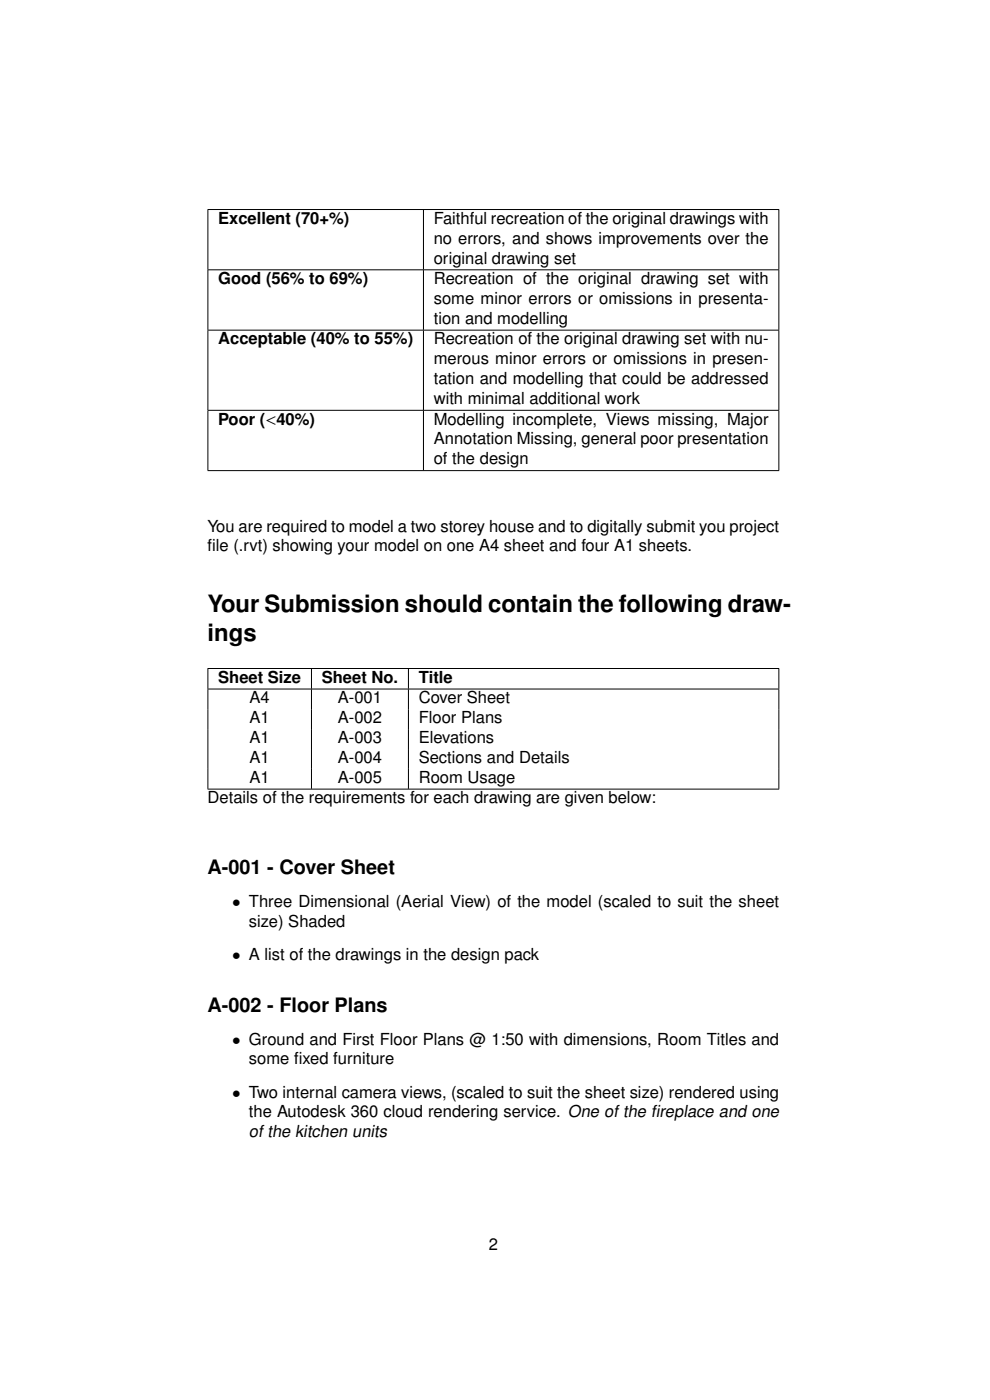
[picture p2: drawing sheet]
<svg xmlns="http://www.w3.org/2000/svg" width="210mm" height="297mm" viewBox="0 0 210 297" stroke-linecap="round" stroke-linejoin="round" font-family="sans-serif">
<defs><g id="words">
<g font-size="5.1">
<text x="44" y="129.7">Your Submission should contain the following draw-</text>
<text x="44" y="136.1">ings</text>
</g>
<g font-size="4.2">
<text x="44" y="185.5">A-001 - Cover Sheet</text>
<text x="44" y="214.6">A-002 - Floor Plans</text>
</g>
<g font-size="3.5">
<text x="46.3" y="47.5">Excellent (70+%)</text>
<text x="92" y="47.5">Faithful recreation of the original drawings with</text>
<text x="92" y="51.7">no errors, and shows improvements over the</text>
<text x="92" y="55.9">original drawing set</text>
<text x="46.3" y="60.3">Good (56% to 69%)</text>
<text x="92" y="60.3">Recreation of the original drawing set with</text>
<text x="92" y="64.5">some minor errors or omissions in presenta-</text>
<text x="92" y="68.7">tion and modelling</text>
<text x="46.3" y="73.1">Acceptable (40% to 55%)</text>
<text x="92" y="73.1">Recreation of the original drawing set with nu-</text>
<text x="92" y="77.3">merous minor errors or omissions in presen-</text>
<text x="92" y="81.5">tation and modelling that could be addressed</text>
<text x="92" y="85.7">with minimal additional work</text>
<text x="46.3" y="90.1">Poor (&lt;40%)</text>
<text x="92" y="90.1">Modelling incomplete, Views missing, Major</text>
<text x="92" y="94.3">Annotation Missing, general poor presentation</text>
<text x="92" y="98.5">of the design</text>
<text x="44" y="112.8">You are required to model a two storey house and to digitally submit you project</text>
<text x="44" y="117">f</text>
<text x="44" y="117">ile (.rvt) showing your model on one A4 sheet and four A1 sheets.</text>
<text x="46.3" y="144.8">Sheet Size</text>
<text x="52.9" y="149.2">A4</text>
<text x="68.2" y="144.8">Sheet No.</text>
<text x="71.7" y="149.2">A-001</text>
<text x="88.8" y="144.8">Title</text>
<text x="88.8" y="149.2">Cover Sheet</text>
<text x="52.9" y="153.4">A1</text>
<text x="71.7" y="153.4">A-002</text>
<text x="88.8" y="153.4">Floor Plans</text>
<text x="52.9" y="157.6">A1</text>
<text x="52.9" y="161.9">A1</text>
<text x="71.7" y="157.6">A-003</text>
<text x="71.7" y="161.9">A-004</text>
<text x="88.8" y="157.6">Elevations</text>
<text x="88.8" y="161.9">Sections and Details</text>
<text x="52.9" y="166.1">A1</text>
<text x="71.7" y="166.1">A-005</text>
<text x="88.8" y="166.1">Room Usage</text>
<text x="44" y="170.4">Details of the requirements for each drawing are given below:</text>
<text x="49.2" y="192.5">• Three Dimensional (Aerial View) of the model (scaled to suit the sheet</text>
<text x="52.8" y="196.7">size) Shaded</text>
<text x="49.2" y="203.7">• A list of the drawings in the design pack</text>
<text x="49.2" y="221.6">• Ground and First Floor Plans @ 1:50 with dimensions, Room Titles and</text>
<text x="52.8" y="225.8">some f</text>
<text x="62.4" y="225.8">ixed furniture</text>
<text x="49.2" y="232.8">• Two internal camera views, (scaled to suit the sheet size) rendered using</text>
<text x="52.8" y="237.1">the Autodesk 360 cloud rendering service. One of the f</text>
<text x="138.1" y="237.1">ireplace and one</text>
<text x="52.8" y="241.3">of the kitchen units</text>
<text x="103.7" y="265.1">2</text>
</g>
</g></defs>
<g fill="none" stroke="#000" stroke-width=".21">
<path d="M44 44.4h121.3M44 57.2h121.3M44.1 44.5v12.7M44.1 57.3v12.7M89.8 44.5v12.7M89.8 57.3v12.7M165.2 44.5v12.7M165.2 57.3v12.7M44 70h121.3M44.1 70.1v16.9M89.8 70.1v16.9M165.2 70.1v16.9"/>
<path d="M44 87h121.3M44 99.8h121.3M44.1 87.1v12.7M89.8 87.1v12.7M165.2 87.1v12.7M44 141.8h121.3M44 146.2h121.3M44.1 141.9v4.2M44.1 146.2v21.1M66.1 141.9v4.2M66.1 146.2v21.1M86.6 141.9v4.2"/>
<path d="M86.6 146.2v21.1M165.2 141.9v4.2M165.2 146.2v21.1M44 167.4h121.3"/>
</g>
<use href="#words"/>
</svg>
